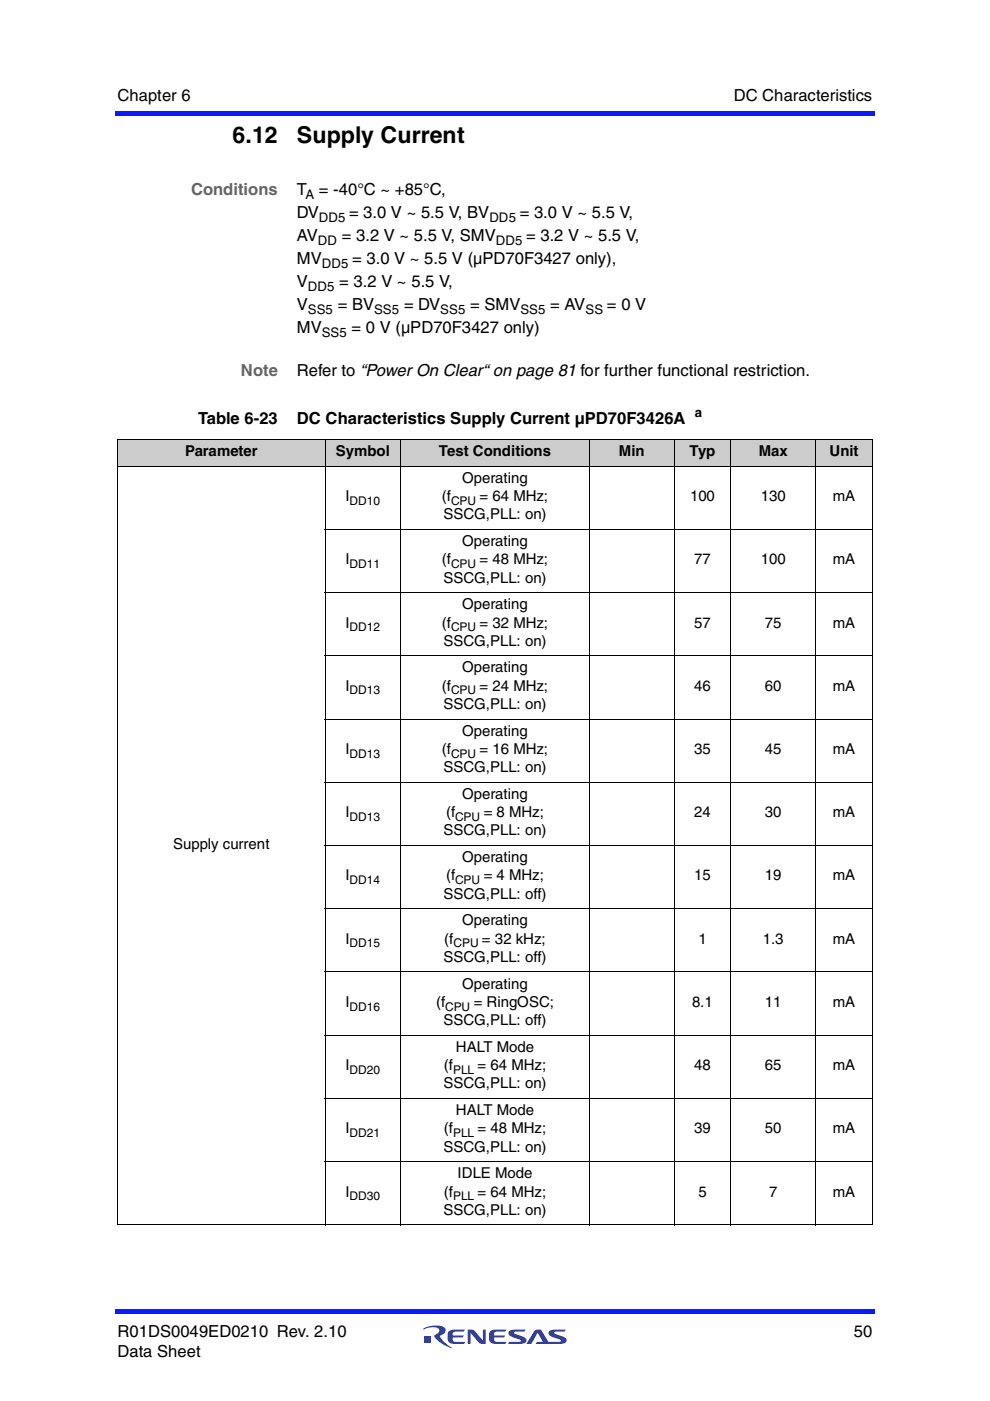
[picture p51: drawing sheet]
<svg xmlns="http://www.w3.org/2000/svg" width="210mm" height="297mm" viewBox="0 0 210 297" stroke-linecap="round" stroke-linejoin="round" font-family="sans-serif">
<defs><g id="words">
<g font-size="4.9">
<text x="49.3" y="30.3">6.12</text>
<text x="63" y="30.3">Supply Current</text>
</g>
<g font-size="3.5">
<text x="24.9" y="21.4">Chapter 6</text>
<text x="155.6" y="21.4">DC Characteristics</text>
<text x="62.9" y="41.4">T</text>
<text x="67.6" y="41.4">= -40°C ~ +85°C,</text>
<text x="62.9" y="46.2">DV</text>
<text x="74" y="46.2">= 3.0 V ~ 5.5 V, BV</text>
<text x="110.2" y="46.2">= 3.0 V ~ 5.5 V,</text>
<text x="62.9" y="51.1">AV</text>
<text x="72.5" y="51.1">= 3.2 V ~ 5.5 V, SMV</text>
<text x="111.5" y="51.1">= 3.2 V ~ 5.5 V,</text>
<text x="62.9" y="56">MV</text>
<text x="74.7" y="56">= 3.0 V ~ 5.5 V (µPD70F3427 only),</text>
<text x="62.9" y="65.8">V</text>
<text x="62.9" y="60.9">V</text>
<text x="71.6" y="65.8">= BV</text>
<text x="71.9" y="60.9">= 3.2 V ~ 5.5 V,</text>
<text x="85.7" y="65.8">= DV</text>
<text x="99.7" y="65.8">= SMV</text>
<text x="116.6" y="65.8">= AV</text>
<text x="128.7" y="65.8">= 0 V</text>
<text x="62.9" y="70.7">MV</text>
<text x="74.5" y="70.7">= 0 V (µPD70F3427 only)</text>
<text x="62.9" y="79.8">Refer to “Power On Clear“ on page 81 for further functional restriction.</text>
<text x="42" y="89.9">Table 6-23</text>
<text x="62.9" y="89.9">DC Characteristics Supply Current µPD70F3426A</text>
<text x="24.9" y="283.4">R01DS0049ED0210 Rev. 2.10</text>
<text x="24.9" y="287.6">Data Sheet</text>
<text x="181" y="283.4">50</text>
</g>
<g font-size="3.5" fill="#656565">
<text x="40.5" y="41.4">Conditions</text>
<text x="51.1" y="79.8">Note</text>
</g>
<g font-size="3.2">
<text x="39.2" y="96.7">Parameter</text>
<text x="71.2" y="96.7">Symbol</text>
<text x="93" y="96.7">Test Conditions</text>
<text x="131.2" y="96.7">Min</text>
<text x="146.2" y="96.7">Typ</text>
<text x="160.9" y="96.7">Max</text>
<text x="175.9" y="96.7">Unit</text>
<text x="73.3" y="106.2">I</text>
<text x="93.7" y="106.2">(f</text>
<text x="98" y="102.4">Operating</text>
<text x="101.7" y="106.2">= 64 MHz;</text>
<text x="146.3" y="106.2">100</text>
<text x="161.3" y="106.2">130</text>
<text x="176.6" y="106.2">mA</text>
<text x="94" y="110.1">SSCG,PLL: on)</text>
<text x="73.3" y="119.6">I</text>
<text x="93.7" y="119.6">(f</text>
<text x="98" y="115.7">Operating</text>
<text x="101.7" y="119.6">= 48 MHz;</text>
<text x="147.2" y="119.6">77</text>
<text x="161.3" y="119.6">100</text>
<text x="176.6" y="119.6">mA</text>
<text x="94" y="123.5">SSCG,PLL: on)</text>
<text x="98" y="129.2">Operating</text>
<text x="73.3" y="133.1">I</text>
<text x="93.7" y="133.1">(f</text>
<text x="94" y="136.9">SSCG,PLL: on)</text>
<text x="101.7" y="133.1">= 32 MHz;</text>
<text x="147.2" y="133.1">57</text>
<text x="162.2" y="133.1">75</text>
<text x="176.6" y="133.1">mA</text>
<text x="98" y="142.6">Operating</text>
<text x="73.3" y="146.4">I</text>
<text x="93.7" y="146.4">(f</text>
<text x="101.7" y="146.4">= 24 MHz;</text>
<text x="147.2" y="146.4">46</text>
<text x="162.2" y="146.4">60</text>
<text x="176.6" y="146.4">mA</text>
<text x="94" y="150.3">SSCG,PLL: on)</text>
<text x="98" y="156">Operating</text>
<text x="73.3" y="159.9">I</text>
<text x="93.7" y="159.9">(f</text>
<text x="101.7" y="159.9">= 16 MHz;</text>
<text x="147.2" y="159.9">35</text>
<text x="162.2" y="159.9">45</text>
<text x="176.6" y="159.9">mA</text>
<text x="94" y="163.7">SSCG,PLL: on)</text>
<text x="73.3" y="173.3">I</text>
<text x="94.6" y="173.3">(f</text>
<text x="98" y="169.4">Operating</text>
<text x="102.6" y="173.3">= 8 MHz;</text>
<text x="147.2" y="173.3">24</text>
<text x="162.2" y="173.3">30</text>
<text x="176.6" y="173.3">mA</text>
<text x="36.7" y="180">Supply current</text>
<text x="94" y="177.1">SSCG,PLL: on)</text>
<text x="98" y="182.8">Operating</text>
<text x="73.3" y="186.6">I</text>
<text x="94" y="190.5">SSCG,PLL: off)</text>
<text x="94.6" y="186.6">(f</text>
<text x="102.6" y="186.6">= 4 MHz;</text>
<text x="147.2" y="186.6">15</text>
<text x="162.2" y="186.6">19</text>
<text x="176.6" y="186.6">mA</text>
<text x="98" y="196.2">Operating</text>
<text x="73.3" y="200.1">I</text>
<text x="94" y="204">SSCG,PLL: off)</text>
<text x="94.2" y="200.1">(f</text>
<text x="102.2" y="200.1">= 32 kHz;</text>
<text x="148.1" y="200.1">1</text>
<text x="161.8" y="200.1">1.3</text>
<text x="176.6" y="200.1">mA</text>
<text x="98" y="209.6">Operating</text>
<text x="73.3" y="213.5">I</text>
<text x="92.5" y="213.5">(f</text>
<text x="100.5" y="213.5">= RingOSC;</text>
<text x="146.7" y="213.5">8.1</text>
<text x="162.2" y="213.5">11</text>
<text x="176.6" y="213.5">mA</text>
<text x="94" y="217.3">SSCG,PLL: off)</text>
<text x="73.3" y="226.9">I</text>
<text x="94.1" y="226.9">(f</text>
<text x="96.6" y="223">HALT Mode</text>
<text x="101.3" y="226.9">= 64 MHz;</text>
<text x="147.2" y="226.9">48</text>
<text x="162.2" y="226.9">65</text>
<text x="176.6" y="226.9">mA</text>
<text x="94" y="230.8">SSCG,PLL: on)</text>
<text x="96.6" y="236.4">HALT Mode</text>
<text x="73.3" y="240.3">I</text>
<text x="94" y="244.2">SSCG,PLL: on)</text>
<text x="94.1" y="240.3">(f</text>
<text x="101.3" y="240.3">= 48 MHz;</text>
<text x="147.2" y="240.3">39</text>
<text x="162.2" y="240.3">50</text>
<text x="176.6" y="240.3">mA</text>
<text x="97" y="249.8">IDLE Mode</text>
<text x="73.3" y="253.7">I</text>
<text x="94" y="257.6">SSCG,PLL: on)</text>
<text x="94.1" y="253.7">(f</text>
<text x="101.3" y="253.7">= 64 MHz;</text>
<text x="148.1" y="253.7">5</text>
<text x="163.1" y="253.7">7</text>
<text x="176.6" y="253.7">mA</text>
</g>
<g font-size="2.8">
<text x="64.8" y="42.2">A</text>
<text x="67.6" y="47.1">DD5</text>
<text x="103.8" y="47.1">DD5</text>
<text x="67.4" y="52">DD</text>
<text x="105.2" y="52">DD5</text>
<text x="68.2" y="56.9">DD5</text>
<text x="65.3" y="61.8">DD5</text>
<text x="65.3" y="66.6">SS5</text>
<text x="68.2" y="71.5">SS5</text>
<text x="79.3" y="66.6">SS5</text>
<text x="93.3" y="66.6">SS5</text>
<text x="110.4" y="66.6">SS5</text>
<text x="124.2" y="66.6">SS</text>
<text x="147.3" y="88.5">a</text>
</g>
<g font-size="2.5">
<text x="74.1" y="107">DD10</text>
<text x="95.6" y="107">CPU</text>
<text x="74.1" y="120.4">DD11</text>
<text x="95.6" y="120.4">CPU</text>
<text x="74.1" y="133.8">DD12</text>
<text x="95.6" y="133.8">CPU</text>
<text x="74.1" y="147.2">DD13</text>
<text x="95.6" y="147.2">CPU</text>
<text x="74.1" y="160.7">DD13</text>
<text x="95.6" y="160.7">CPU</text>
<text x="74.1" y="174">DD13</text>
<text x="96.5" y="174">CPU</text>
<text x="74.1" y="187.5">DD14</text>
<text x="96.5" y="187.5">CPU</text>
<text x="74.1" y="200.9">DD15</text>
<text x="96.1" y="200.9">CPU</text>
<text x="74.1" y="214.2">DD16</text>
<text x="94.4" y="214.2">CPU</text>
<text x="74.1" y="227.7">DD20</text>
<text x="96.1" y="227.7">PLL</text>
<text x="74.1" y="241.1">DD21</text>
<text x="96.1" y="241.1">PLL</text>
<text x="74.1" y="254.5">DD30</text>
<text x="96.1" y="254.5">PLL</text>
</g>
</g></defs>
<g fill="#323f99">
<path d="M99.2 281.9h.9l.5 .2 1.8 2.1v-2.3h.6v3l-1.3-.1-1.9-2.2v2.3h-.6z"/>
<path d="M95.1 282.3l.7-.4h2.8l-.3 .4-2 .1a.61 .61 0 0 0-.3 .7h2.4l-.4 .5h-2l.1 .8 2.5 .1-.3 .4a3.7 3.7 0 0 1-3.2-.3 2.55 2.55 0 0 1 0-2.3z"/>
<path d="M103.9 282.3l.7-.4h2.8l-.3 .4-2 .1a.61 .61 0 0 0-.3 .7h2.3l-.3 .5h-2l.1 .8 2.5 .1-.3 .4a3.7 3.7 0 0 1-3.2-.3 2.55 2.55 0 0 1 0-2.3z"/>
<path d="M108 282.2l.6-.3h2.8l-.2 .4-2.2 .2v.2l.5 .2a2.88 2.88 0 0 1 2.1 1.1 .73 .73 0 0 1-.8 .9h-3.1l.3-.4 2.4-.1v-.3l-.5-.2a2.87 2.87 0 0 1-2.1-1z"/>
<path d="M113.3 282.2a1.57 1.57 0 0 1 1.4-.3l1.6 2.6 2.6-.1v-.3l-.5-.2a2.87 2.87 0 0 1-2.1-1 .73 .73 0 0 1 .9-1h2.8l-.3 .4-2.2 .2v.2l.5 .2a2.88 2.88 0 0 1 2.1 1.1 .73 .73 0 0 1-.8 .9h-5.7l.2-.4h1.3l-1.1-1.9-1.3 2.3h-1.1z"/>
<path d="M90 283.4h1.4v1.4h-1.4z"/>
<path d="M89.8 281.7a4.9 4.9 0 0 1 4.5-.2 1.04 1.04 0 0 1-.8 1.6l-.2 .2a6 6 0 0 0 2.7 2.5 6.2 6.2 0 0 1-4-2.6l.2-.2a1.16 1.16 0 0 0 .9-1 2.36 2.36 0 0 0-2.8-.3l-.5 .2z"/>
</g>
<g fill="#0d1aff">
<path d="M24.4 277.5h.5v1.1h-.5z"/>
<path d="M24.9 277.5h160.6v1.1h-160.6z"/>
<path d="M185 23.5h.5v1.1h-.5z"/>
<path d="M24.4 23.5h160.6v1.1h-160.6z"/>
</g>
<g fill="#ccc">
<path d="M24.9 93.2h44.1v5.6h-44.1z"/>
<path d="M69 93.2h16v5.6h-16z"/>
<path d="M85 93.2h39.9v5.6h-39.9z"/>
<path d="M124.9 93.2h18.1v5.6h-18.1z"/>
<path d="M143 93.2h11.9v5.6h-11.9z"/>
<path d="M154.9 93.2h18v5.6h-18z"/>
<path d="M172.9 93.2h12.1v5.6h-12.1z"/>
</g>
<g fill="none" stroke="#000" stroke-width=".21">
<path d="M24.8 93.2h160.2M24.8 98.8h160.2M24.9 93.3v166.3M69 93.1v166.7M85 93.1v166.7M124.9 93.1v166.7M143 93.1v166.7M154.9 93.1v166.7M172.9 93.1v166.7M185 93.3v166.3M68.8 112.2h116.2M68.8 125.6h116.2"/>
<path d="M68.8 139h116.2M68.8 152.4h116.2M68.8 165.9h116.2M68.8 179.2h116.2M68.8 192.7h116.2M68.8 206.1h116.2M68.8 219.5h116.2M68.8 232.9h116.2M24.8 259.7h160.2M68.8 246.3h116.2"/>
</g>
<use href="#words"/>
</svg>
